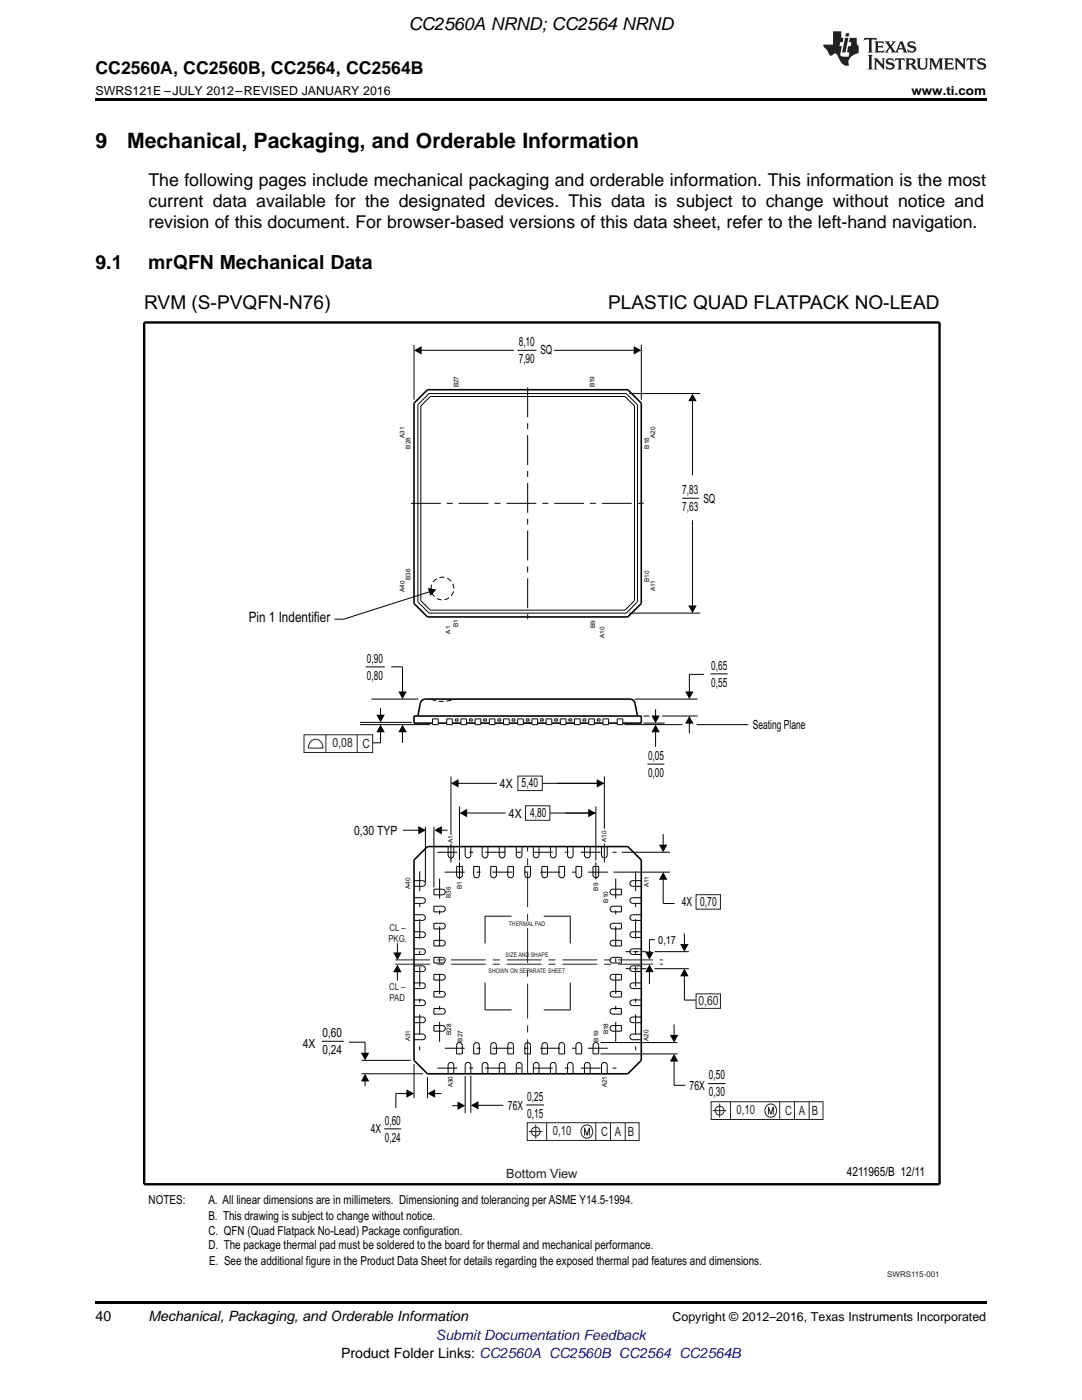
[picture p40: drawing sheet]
<svg xmlns="http://www.w3.org/2000/svg" width="216mm" height="279mm" viewBox="0 0 216 279" stroke-linecap="round" stroke-linejoin="round" font-family="sans-serif">
<defs><g id="words">
<g font-size="4.2">
<text x="19" y="29.6">9</text>
<text x="25.4" y="29.6">Mechanical, Packaging, and Orderable Information</text>
</g>
<g font-size="3.9">
<text x="19" y="53.6">9.1</text>
<text x="29.6" y="53.6">mrQFN Mechanical Data</text>
</g>
<g font-size="3.8" fill="#010202">
<text x="28.8" y="61.7">RVM (S-PVQFN-N76)</text>
<text x="121.4" y="61.7">PLASTIC QUAD FLATPACK NO-LEAD</text>
</g>
<g font-size="3.5">
<text x="81.6" y="6">CC2560A NRND; CC2564 NRND</text>
<text x="19" y="14.8">CC2560A, CC2560B, CC2564, CC2564B</text>
<text x="29.6" y="37">The following pages include mechanical packaging and orderable information. This information is the most</text>
<text x="29.6" y="41.3">current data available for the designated devices. This data is subject to change without notice and</text>
<text x="29.6" y="45.5">revision of this document. For browser-based versions of this data sheet, refer to the left-hand navigation.</text>
</g>
<text font-size="2.9" fill="#010202" x="49.6" y="124.1">Pin 1 Indentifier</text>
<g font-size="2.8">
<text x="19" y="263.6">40</text>
<text x="29.6" y="263.6">Mechanical, Packaging, and Orderable Information</text>
<text x="68.1" y="270.9">Product Folder Links: CC2560A CC2560B CC2564 CC2564B</text>
</g>
<text font-size="2.8" fill="#00f" x="87" y="267.4">Submit Documentation Feedback</text>
<g font-size="2.5">
<text x="19" y="19">SWRS121E –JULY 2012–REVISED JANUARY 2016</text>
<text x="181.9" y="19">www.ti.com</text>
<text x="134.2" y="263.6">Copyright © 2012–2016, Texas Instruments Incorporated</text>
</g>
<g font-size="2.5" fill="#010202">
<text x="103.5" y="69">8,10</text>
<text x="107.8" y="70.7">SQ</text>
<text x="103.5" y="72.5">7,90</text>
<text x="136.1" y="102">7,63</text>
<text x="136.1" y="98.6">7,83</text>
<text x="140.4" y="100.4">SQ</text>
<text x="73.2" y="132.3">0,90</text>
<text x="73.2" y="135.8">0,80</text>
<text x="141.9" y="137.2">0,55</text>
<text x="141.9" y="133.7">0,65</text>
<text x="150.2" y="145.5">Seating Plane</text>
<text x="129.3" y="151.7">0,05</text>
<text x="129.3" y="155.1">0,00</text>
<text x="99.8" y="157.2">4X</text>
<text x="104.1" y="157.1">5,40</text>
<text x="70.7" y="166.6">0,30 TYP</text>
<text x="101.5" y="163.2">4X</text>
<text x="105.8" y="163">4,80</text>
<text x="136.1" y="180.9">4X</text>
<text x="139.7" y="180.7">0,70</text>
<text x="60.4" y="209.1">4X</text>
<text x="64.4" y="206.9">0,60</text>
<text x="64.4" y="210.3">0,24</text>
<text x="141.5" y="215.3">0,50</text>
<text x="101.4" y="221.5">76X</text>
<text x="105.2" y="219.7">0,25</text>
<text x="137.6" y="217.5">76X</text>
<text x="141.5" y="218.7">0,30</text>
<text x="74" y="226.1">4X</text>
<text x="76.8" y="224.5">0,60</text>
<text x="76.8" y="227.9">0,24</text>
<text x="105.2" y="223.1">0,15</text>
<text x="169" y="234.7">4211965/B 12/11</text>
<text x="29.7" y="240.4">NOTES:</text>
<text x="41.6" y="243.4">B. This drawing is subject to change without notice.</text>
<text x="41.6" y="240.4">A. All linear dimensions are in millimeters. Dimensioning and tolerancing per ASME Y14.5-1994.</text>
<text x="41.6" y="246.5">C. QFN (Quad Flatpack No-Lead) Package configuration.</text>
<text x="41.6" y="249.3">D. The package thermal pad must be soldered to the board for thermal and mechanical performance.</text>
<text x="41.7" y="252.4">E. See the additional figure in the Product Data Sheet for details regarding the exposed thermal pad features and dimensions.</text>
</g>
<g font-size="2.5" fill="#231f20">
<text x="66.3" y="149.1">0,08</text>
<text x="72.3" y="149.3">C</text>
<text x="139.3" y="200.5">0,60</text>
<text x="110.3" y="226.6">0,10</text>
<text x="120" y="226.7">C A B</text>
<text x="147" y="222.4">0,10</text>
<text x="156.7" y="222.6">C A B</text>
<text x="101" y="235">Bottom View</text>
</g>
<text font-size="2.2" fill="#010202" x="131.4" y="188.3">0,17</text>
<g font-size="1.9" fill="#231f20">
<text x="77.7" y="185.7">CL –</text>
<text x="77.5" y="187.9">PKG.</text>
<text x="77.7" y="197.6">CL –</text>
<text x="77.7" y="199.8">PAD</text>
</g>
<text font-size="1.6" fill="#231f20" x="177" y="254.8">SWRS115-001</text>
<g font-size="1.3" fill="#010202">
<text x="91.5" y="77.3" transform="rotate(-90 91.5 77.3)">B27</text>
<text x="118.6" y="77.3" transform="rotate(-90 118.6 77.3)">B19</text>
<text x="80.7" y="87.4" transform="rotate(-90 80.7 87.4)">A31</text>
<text x="81.9" y="89.5" transform="rotate(-90 81.9 89.5)">B28</text>
<text x="129.5" y="89.5" transform="rotate(-90 129.5 89.5)">B18</text>
<text x="130.7" y="87.5" transform="rotate(-90 130.7 87.5)">A20</text>
<text x="80.7" y="118.1" transform="rotate(-90 80.7 118.1)">A40</text>
<text x="81.9" y="115.7" transform="rotate(-90 81.9 115.7)">B36</text>
<text x="129.5" y="116.2" transform="rotate(-90 129.5 116.2)">B10</text>
<text x="130.7" y="118" transform="rotate(-90 130.7 118)">A11</text>
<text x="91.4" y="125.1" transform="rotate(-90 91.4 125.1)">B1</text>
<text x="118.8" y="125.3" transform="rotate(-90 118.8 125.3)">B9</text>
<text x="89.9" y="126.4" transform="rotate(-90 89.9 126.4)">A1</text>
<text x="120.7" y="127.3" transform="rotate(-90 120.7 127.3)">A10</text>
<text x="121" y="168" transform="rotate(-90 121 168)">A10</text>
<text x="90.4" y="168.3" transform="rotate(-90 90.4 168.3)">A1</text>
<text x="81.8" y="177.5" transform="rotate(-90 81.8 177.5)">A40</text>
<text x="90" y="179.2" transform="rotate(-90 90 179.2)">B36</text>
<text x="92.2" y="177.5" transform="rotate(-90 92.2 177.5)">B1</text>
<text x="119.3" y="177.7" transform="rotate(-90 119.3 177.7)">B9</text>
<text x="129.4" y="177" transform="rotate(-90 129.4 177)">A11</text>
<text x="121.3" y="180.1" transform="rotate(-90 121.3 180.1)">B10</text>
<text x="81.8" y="207.8" transform="rotate(-90 81.8 207.8)">A31</text>
<text x="90" y="206.5" transform="rotate(-90 90 206.5)">B28</text>
<text x="92.3" y="207.9" transform="rotate(-90 92.3 207.9)">B27</text>
<text x="119.4" y="207.9" transform="rotate(-90 119.4 207.9)">B19</text>
<text x="121.3" y="206.4" transform="rotate(-90 121.3 206.4)">B18</text>
<text x="129.4" y="207.8" transform="rotate(-90 129.4 207.8)">A20</text>
<text x="90.4" y="217" transform="rotate(-90 90.4 217)">A30</text>
<text x="121.1" y="217" transform="rotate(-90 121.1 217)">A21</text>
</g>
<g font-size="1.3" fill="#231f20">
<text x="101.5" y="184.9">THERMAL PAD</text>
<text x="100.9" y="191.1">SIZE AND SHAPE</text>
<text x="97.5" y="194.1">SHOWN ON SEPARATE SHEET</text>
</g>
</g></defs>
<path d="M19 259.7h177.8v.5h-177.8z" fill="#000"/>
<path d="M28.8 64.4h158.7v171.9h-158.7z" fill="none" stroke="#010202" stroke-width=".48"/>
<path d="M105.3 77.3v46.3M82 100.5h46.6" fill="none" stroke="#010202" stroke-width=".2" stroke-dasharray="6 1.2 1.2 1.2" stroke-linecap="butt"/>
<path d="M138.2 103.8v17.2" fill="none" stroke="#010202" stroke-width=".2"/>
<path d="M137.3 120.8h1.7l-.8 1.6z" fill="#010202"/>
<path d="M138.2 79.9v15" fill="none" stroke="#010202" stroke-width=".2"/>
<path d="M138.2 78.5l.8 1.6h-1.7z" fill="#010202"/>
<path d="M84 69.9h18.5" fill="none" stroke="#010202" stroke-width=".2"/>
<path d="M82.6 69.9l1.5-.8v1.6z" fill="#010202"/>
<path d="M82.6 68.8v11M103.2 69.9h3.9M125.5 78.5h14.2M128 68.8v11M125.5 122.4h14.2M124.6 144.6h11.6M128.4 144.3h4.2M130.8 141.6v1.3" fill="none" stroke="#010202" stroke-width=".2"/>
<path d="M130 142.8h1.7l-.9 1.5z" fill="#010202"/>
<path d="M130.8 146v3" fill="none" stroke="#010202" stroke-width=".2"/>
<path d="M130.8 144.6l.9 1.5h-1.7z" fill="#010202"/>
<path d="M137.6 134.6v3.5" fill="none" stroke="#010202" stroke-width=".2"/>
<path d="M136.7 138h1.7l-.8 1.5z" fill="#010202"/>
<path d="M74.1 139.5h9.4M71.8 144.6h14M75.9 146v2.2" fill="none" stroke="#010202" stroke-width=".2"/>
<path d="M75.9 144.6l.9 1.5h-1.7z" fill="#010202"/>
<path d="M75.9 141.3v1.5" fill="none" stroke="#010202" stroke-width=".2"/>
<path d="M75.1 142.6h1.7l-.9 1.6z" fill="#010202"/>
<path d="M85.7 118.1l-17.1 5.5h-1.9M129.2 152.5h3.4" fill="none" stroke="#010202" stroke-width=".2"/>
<path d="M85.4 117.3l1.7 .4-1.2 1.2z" fill="#010202"/>
<path d="M124.8 193.3h5.1M124.8 189.9h5.1" fill="none" stroke="#010202" stroke-width=".2" stroke-dasharray="1 .2 .2 .2" stroke-linecap="butt"/>
<path d="M90 155v11.6M91.4 156.3h7.7M111.2 156.3h9.4" fill="none" stroke="#010202" stroke-width=".2"/>
<path d="M90 156.3l1.5-.8v1.7z" fill="#010202"/>
<path d="M136.6 186.3v2.2" fill="none" stroke="#010202" stroke-width=".2"/>
<path d="M135.7 188.4h1.7l-.8 1.5z" fill="#010202"/>
<path d="M130.6 189.9h6.9M136.6 194.7v4.9" fill="none" stroke="#010202" stroke-width=".2"/>
<path d="M136.6 193.3l.8 1.5h-1.7z" fill="#010202"/>
<path d="M110.6 69.9h16M136.6 199.6h2.2" fill="none" stroke="#010202" stroke-width=".2"/>
<path d="M126.4 69.1l1.6 .8-1.6 .8z" fill="#010202"/>
<path d="M80.3 146v2.2" fill="none" stroke="#010202" stroke-width=".2"/>
<path d="M80.3 144.6l.9 1.5h-1.7z" fill="#010202"/>
<path d="M72.9 133.1h3.9M80.3 133.1v5" fill="none" stroke="#010202" stroke-width=".2"/>
<path d="M79.5 138h1.7l-.9 1.5z" fill="#010202"/>
<path d="M78.1 133.1h2.2M74.3 148.2h1.6M95.3 220.6h5.1" fill="none" stroke="#010202" stroke-width=".2"/>
<path d="M94 220.6l1.5-.8v1.6z" fill="#010202"/>
<path d="M90.2 220.7h1.2" fill="none" stroke="#010202" stroke-width=".2"/>
<path d="M91.3 219.8l1.5 .9-1.5 .8z" fill="#010202"/>
<g fill="none" stroke="#010202" stroke-width=".2">
<path d="M83.4 80.8l2.2-2.3h39.4l2.2 2.3v39.3l-2.2 2.3h-39.4l-2.2-2.3zM84 81l1.9-1.9h38.8l1.9 1.9v38.9l-1.9 1.9h-38.8l-1.9-1.9zM86.3 143.5h1.1v1.1h-1.1zM89.1 143.5h1.2v1.1h-1.2zM90.8 143.5h.6v.4h-.6zM92 143.5h1.1v1.1h-1.1zM93.7 143.5h.5v.4h-.5zM94.8 143.5h1.1v1.1h-1.1zM96.5 143.5h.6v.4h-.6zM97.6 143.5h1.2v1.1h-1.2zM99.3 143.5h.6v.4h-.6zM100.5 143.5h1.1v1.1h-1.1z"/>
<path d="M102.2 143.5h.5v.4h-.5zM103.3 143.5h1.1v1.1h-1.1zM104.4 144.3h1.7M105 143.5h.6v.4h-.6zM106.1 143.5h1.2v1.1h-1.2zM107.8 143.5h.6v.4h-.6zM109 143.5h1.1v1.1h-1.1zM110.7 143.5h.5v.4h-.5zM111.8 143.5h1.1v1.1h-1.1zM113.5 143.5h.6v.4h-.6zM114.6 143.5h1.2v1.1h-1.2zM116.3 143.5h.6v.4h-.6z"/>
<path d="M117.5 143.5h1.1v1.1h-1.1zM119.2 143.5h.5v.4h-.5zM120.3 143.5h1.1v1.1h-1.1zM123.1 143.5h1.2v1.1h-1.2zM80.4 165.7h3.2M82.6 179.2h1.7a.57 .57 0 0 1 .6 .5 .57 .57 0 0 1-.6 .6h-1.7M82.6 175.8h1.7a.57 .57 0 0 1 .6 .5 .57 .57 0 0 1-.6 .6h-1.7M86.6 177.5h1.7a.57 .57 0 0 1 .5 .5 .57 .57 0 0 1-.5 .6h-1.7zM89.4 169v1.7a.57 .57 0 0 0 .6 .5 .57 .57 0 0 0 .6-.5v-1.7M90 168.4v3.7M91.1 172.9h1.2v1.7a.57 .57 0 0 1-.6 .6 .57 .57 0 0 1-.6-.6zM91.7 172.1v3.4"/>
<path d="M92.8 169v1.7a.57 .57 0 0 0 .6 .5 .57 .57 0 0 0 .6-.5v-1.7M94.5 172.9h1.2v1.7a.57 .57 0 0 1-.6 .6 .57 .57 0 0 1-.6-.6zM96.2 169v1.7a.57 .57 0 0 0 .6 .5 .57 .57 0 0 0 .6-.5v-1.7M97.9 172.9h1.2v1.7a.57 .57 0 0 1-.6 .6 .57 .57 0 0 1-.6-.6zM99.6 169v1.7a.57 .57 0 0 0 .6 .5 .57 .57 0 0 0 .6-.5v-1.7M101.3 172.9h1.2v1.7a.57 .57 0 0 1-.6 .6 .57 .57 0 0 1-.6-.6zM103 169v1.7a.57 .57 0 0 0 .6 .5 .57 .57 0 0 0 .6-.5v-1.7M104.7 172.9h1.2v1.7a.57 .57 0 0 1-.6 .6 .57 .57 0 0 1-.6-.6zM106.4 169v1.7a.57 .57 0 0 0 .6 .5 .57 .57 0 0 0 .6-.5v-1.7M108.1 172.9h1.2v1.7a.57 .57 0 0 1-.6 .6 .57 .57 0 0 1-.6-.6zM109.8 169v1.7a.57 .57 0 0 0 .6 .5 .57 .57 0 0 0 .6-.5v-1.7M111.5 172.9h1.2v1.7a.57 .57 0 0 1-.6 .6 .57 .57 0 0 1-.6-.6z"/>
<path d="M113.2 169v1.7a.57 .57 0 0 0 .6 .5 .57 .57 0 0 0 .6-.5v-1.7M114.9 172.9h1.2v1.7a.57 .57 0 0 1-.6 .6 .57 .57 0 0 1-.6-.6zM116.6 169v1.7a.57 .57 0 0 0 .6 .5 .57 .57 0 0 0 .6-.5v-1.7M118.3 172.9h1.2v1.7a.57 .57 0 0 1-.6 .6 .57 .57 0 0 1-.6-.6zM118.9 172.1v3.4M120 169v1.7a.57 .57 0 0 0 .6 .5 .57 .57 0 0 0 .6-.5v-1.7M120.6 168.4v3.7M121.9 177.6l.4-.1h1.7v1.1h-1.9l-.4-.5zM128 179.2h-1.7a.57 .57 0 0 0-.6 .5 .57 .57 0 0 0 .6 .6h1.7M128 175.8h-1.7a.57 .57 0 0 0-.6 .5 .57 .57 0 0 0 .6 .6h1.7M82.6 192.8h1.7a.57 .57 0 0 1 .6 .5 .57 .57 0 0 1-.6 .6h-1.7M82.6 196.2h1.7a.57 .57 0 0 1 .6 .5 .57 .57 0 0 1-.6 .6h-1.7"/>
<path d="M82.6 199.6h1.7a.57 .57 0 0 1 .6 .5 .57 .57 0 0 1-.6 .6h-1.7M82.6 189.4h1.7a.57 .57 0 0 1 .6 .5 .57 .57 0 0 1-.6 .6h-1.7M82.6 186h1.7a.57 .57 0 0 1 .6 .5 .57 .57 0 0 1-.6 .6h-1.7M82.6 182.6h1.7a.57 .57 0 0 1 .6 .5 .57 .57 0 0 1-.6 .6h-1.7M86.6 191.1h1.7a.57 .57 0 0 1 .5 .5 .57 .57 0 0 1-.5 .6h-1.7zM86.6 194.5h1.7a.57 .57 0 0 1 .5 .5 .57 .57 0 0 1-.5 .6h-1.7zM86.6 197.9h1.7a.57 .57 0 0 1 .5 .5 .57 .57 0 0 1-.5 .6h-1.7zM86.6 187.7h1.7a.57 .57 0 0 1 .5 .5 .57 .57 0 0 1-.5 .6h-1.7zM86.6 184.3h1.7a.57 .57 0 0 1 .5 .5 .57 .57 0 0 1-.5 .6h-1.7zM86.6 180.9h1.7a.57 .57 0 0 1 .5 .5 .57 .57 0 0 1-.5 .6h-1.7zM96.8 196.1v5.5h5.3M96.8 182.8h5.3"/>
<path d="M113.8 196.1v5.5M121.9 191.2l.4-.1h1.7v1.1h-1.9l-.4-.5zM121.9 187.8l.4-.1h1.7v1.1h-1.9l-.4-.5zM121.9 184.4l.4-.1h1.7v1.1h-1.9l-.4-.5zM121.9 181l.4-.1h1.7v1.1h-1.9l-.4-.5zM121.9 194.6l.4-.1h1.7v1.1h-1.9l-.4-.5zM121.9 198l.4-.1h1.7v1.1h-1.9l-.4-.5zM128 189.4h-1.7a.57 .57 0 0 0-.6 .5 .57 .57 0 0 0 .6 .6h1.7M128 186h-1.7a.57 .57 0 0 0-.6 .5 .57 .57 0 0 0 .6 .6h1.7M128 182.6h-1.7a.57 .57 0 0 0-.6 .5 .57 .57 0 0 0 .6 .6h1.7M128 192.8h-1.7a.57 .57 0 0 0-.6 .5 .57 .57 0 0 0 .6 .6h1.7M128 196.2h-1.7a.57 .57 0 0 0-.6 .5 .57 .57 0 0 0 .6 .6h1.7"/>
<path d="M128 199.6h-1.7a.57 .57 0 0 0-.6 .5 .57 .57 0 0 0 .6 .6h1.7M72.1 211.6h9.8M72.1 214.3h12.3M82.6 203h1.7a.57 .57 0 0 1 .6 .5 .57 .57 0 0 1-.6 .6h-1.7M82.6 206.4h1.7a.57 .57 0 0 1 .6 .5 .57 .57 0 0 1-.6 .6h-1.7M82.6 212.3v6.9M85.3 215v4.2M86.6 201.3h1.7a.57 .57 0 0 1 .5 .5 .57 .57 0 0 1-.5 .6h-1.7zM86.6 204.7h1.7a.57 .57 0 0 1 .5 .5 .57 .57 0 0 1-.5 .6h-1.7zM89.4 214.3v-1.7a.57 .57 0 0 1 .6-.6 .57 .57 0 0 1 .6 .6v1.7M91.2 208.3l.6-.2 .4 .3 .1 1.9h-1.2v-1.7zM92.8 214.3v-1.7a.57 .57 0 0 1 .6-.6 .57 .57 0 0 1 .6 .6v1.7"/>
<path d="M92.8 214.8v7.3M94 214.7v7.4M94.6 208.3l.6-.2 .4 .3 .1 1.9h-1.2v-1.7zM96.2 214.3v-1.7a.57 .57 0 0 1 .6-.6 .57 .57 0 0 1 .6 .6v1.7M98.1 208.3l.5-.2 .4 .3 .1 1.9h-1.2v-1.7zM99.6 214.3v-1.7a.57 .57 0 0 1 .6-.6 .57 .57 0 0 1 .6 .6v1.7M101.5 208.3l.5-.2 .4 .3 .1 1.9h-1.2v-1.7zM103 214.3v-1.7a.57 .57 0 0 1 .6-.6 .57 .57 0 0 1 .6 .6v1.7M104.9 208.3l.5-.2 .4 .3 .1 1.9h-1.2v-1.7zM106.4 214.3v-1.7a.57 .57 0 0 1 .6-.6 .57 .57 0 0 1 .6 .6v1.7M108.3 208.3l.5-.2 .4 .3 .1 1.9h-1.2v-1.7zM109.8 214.3v-1.7a.57 .57 0 0 1 .6-.6 .57 .57 0 0 1 .6 .6v1.7"/>
<path d="M111.7 208.3l.5-.2 .4 .3 .1 1.9h-1.2v-1.7zM113.2 214.3v-1.7a.57 .57 0 0 1 .6-.6 .57 .57 0 0 1 .6 .6v1.7M115.1 208.3l.5-.2 .4 .3 .1 1.9h-1.2v-1.7zM116.6 214.3v-1.7a.57 .57 0 0 1 .6-.6 .57 .57 0 0 1 .6 .6v1.7M118.5 208.3l.5-.2 .4 .3 .1 1.9h-1.2v-1.7zM119.8 210.3h15.4M119.8 208.1h15.4M120 214.3v-1.7a.57 .57 0 0 1 .6-.6 .57 .57 0 0 1 .6 .6v1.7M121.9 201.4l.4-.1h1.7v1.1h-1.9l-.4-.5zM121.9 204.8l.4-.1h1.7v1.1h-1.9l-.4-.5zM128 203h-1.7a.57 .57 0 0 0-.6 .5 .57 .57 0 0 0 .6 .6h1.7M128 206.4h-1.7a.57 .57 0 0 0-.6 .5 .57 .57 0 0 0 .6 .6h1.7"/>
<path d="M105 220.5h3.6"/>
</g>
<g fill="none" stroke="#010202" stroke-width=".32">
<path d="M82.6 80.5l2.7-2.7h40l2.7 2.7v39.9l-2.7 2.7h-40l-2.7-2.7zM83.4 142.9l.5-2.6a1.02 1.02 0 0 1 1-.8h40.8a1.02 1.02 0 0 1 1 .8l.5 2.6M86.3 144.3h-3.7v-1.4h45.4v1.4h-3.7M87.4 144.3h1.7M90.3 144.3h1.7M93.1 144.3h1.7M95.9 144.3h1.7M98.8 144.3h1.7M101.6 144.3h1.7M104.4 144.3h1.7M107.3 144.3h1.7M110.1 144.3h1.7"/>
<path d="M112.9 144.3h1.7M115.8 144.3h1.7M118.6 144.3h1.7M121.4 144.3h1.7M85.3 169h40l2.7 2.6v40l-2.7 2.7h-40l-2.7-2.7v-40z"/>
</g>
<g fill="none" stroke="#010202" stroke-width=".2" stroke-dasharray="1 .6" stroke-linecap="butt">
<path d="M86 139.5a5.5 5.5 0 0 0 4.6 0"/>
<circle cx="88.3" cy="117.5" r="2.27"/>
</g>
<path d="M83.5 164.8l1.5 .9-1.5 .8z" fill="#010202"/>
<path d="M84.9 165v11M86.6 165v12.1M88 165.7h1.3" fill="none" stroke="#010202" stroke-width=".2"/>
<path d="M86.7 165.7l1.5-.9v1.7z" fill="#010202"/>
<path d="M108.2 156.3h11M130.6 193.3h6.9" fill="none" stroke="#010202" stroke-width=".2"/>
<path d="M119.1 155.5l1.5 .8-1.5 .9z" fill="#010202"/>
<path d="M91.7 161v10.7M93.1 162.3h7.8" fill="none" stroke="#010202" stroke-width=".2"/>
<path d="M91.7 162.3l1.5-.9v1.7z" fill="#010202"/>
<path d="M109.7 162.3h9.2M118.9 161v10.7" fill="none" stroke="#010202" stroke-width=".2"/>
<path d="M117.4 161.4l1.5 .9-1.5 .8z" fill="#010202"/>
<path d="M120.6 155v10.4M134.5 211.7v4.9" fill="none" stroke="#010202" stroke-width=".2"/>
<path d="M134.5 210.3l.8 1.6h-1.6z" fill="#010202"/>
<path d="M134.5 216.6h2.3M134.5 204.4v2.3" fill="none" stroke="#010202" stroke-width=".2"/>
<path d="M133.7 206.5h1.6l-.8 1.6z" fill="#010202"/>
<path d="M64.2 207.8h4.4M72.8 208v2.2M141.3 216.3h3.5" fill="none" stroke="#010202" stroke-width=".2"/>
<path d="M72 210.1h1.7l-.9 1.5z" fill="#010202"/>
<path d="M72.8 215.7v1.1" fill="none" stroke="#010202" stroke-width=".2"/>
<path d="M72.8 214.3l.9 1.5h-1.7z" fill="#010202"/>
<path d="M69.6 208h3.2M81.2 218.2h-2.2v2.9" fill="none" stroke="#010202" stroke-width=".2"/>
<path d="M81.1 217.4l1.5 .8-1.5 .9z" fill="#010202"/>
<path d="M86.7 218.2h1.3" fill="none" stroke="#010202" stroke-width=".2"/>
<path d="M85.3 218.2l1.5-.8v1.7z" fill="#010202"/>
<path d="M122.4 174.1h11.3M124.1 170.1h9.6M132.3 175.4v4.9M96.8 182.8v5.5M108.5 182.8h5.3v5.5M108.5 201.6h5.3M76.7 225.3h3.3" fill="none" stroke="#010202" stroke-width=".2"/>
<path d="M132.3 174.1l.9 1.5h-1.7z" fill="#010202"/>
<path d="M132.3 166.5v2.2M132.3 180.3h2.3" fill="none" stroke="#010202" stroke-width=".2"/>
<path d="M131.5 168.6h1.7l-.9 1.5z" fill="#010202"/>
<path d="M83.7 173.9v35.9M87.7 175.4v32.8M87.3 213.2h35.9M88.7 209.2h32.9" fill="none" stroke="#010202" stroke-width=".2" stroke-dasharray="4 2.4 .8 2.4" stroke-linecap="butt"/>
<path d="M126.6 139.5h12.6M71.8 144.2h10.4M128.4 142.9h1.2M132.1 142.9h7.1M137.6 144.3v2" fill="none" stroke="#010202" stroke-width=".2"/>
<path d="M137.6 142.9l.8 1.5h-1.7z" fill="#010202"/>
<path d="M136.1 99.4h3.4M137.6 134.6h2.9M141.8 134.5h3.4M139 144.6h10.3M129.6 187.5v2.6" fill="none" stroke="#010202" stroke-width=".2"/>
<path d="M87.3 170.1h35.9M88.7 174.1h32.9M122.9 175.4v32.8M126.8 173.9v35.9" fill="none" stroke="#010202" stroke-width=".2" stroke-dasharray="4 2.4 .8 2.4" stroke-linecap="butt"/>
<g fill="none" stroke="#231f20" stroke-width=".2">
<path d="M60.7 146.6h13.7v3.6h-13.7zM61.9 148.1a1.35 1.35 0 0 1 1.4-.5 1.35 1.35 0 0 1 1 1l.2 .7h-3zM65 146.7v3.5M71.3 146.7v3.5M103.3 154.9h4.9v2.9h-4.9zM104.9 160.8h4.8v2.9h-4.8zM138.9 178.6h4.9v2.8h-4.9zM138.9 198.4h4.9v2.8h-4.9zM141.9 219.9h22.3v3.5h-22.3zM145.8 219.9v3.5M155.6 219.9v3.5M158.5 219.9v3.5"/>
<path d="M161.5 219.9v3.5M105.2 224.1h22.3v3.5h-22.3zM105.6 225.8h2.6M106.9 224.5v2.7M109.1 224.1v3.5M116.3 224.8a1.27 1.27 0 0 1 1.8 .2 1.27 1.27 0 0 1-.2 1.8 1.27 1.27 0 0 1-1.8-.2 1.27 1.27 0 0 1 .2-1.8zM116.6 226.5v-1.4l.5 1.4 .5-1.4v1.4M118.9 224.1v3.5M121.8 224.1v3.5M124.8 224.1v3.5M142.3 221.6h2.6M143.6 220.3v2.7"/>
<path d="M153 220.7a1.27 1.27 0 0 1 1.8 .2 1.27 1.27 0 0 1-.2 1.7 1.27 1.27 0 0 1-1.8-.2 1.27 1.27 0 0 1 .2-1.7zM153.3 222.4v-1.5l.5 1.5 .5-1.5v1.5"/>
<circle cx="106.9" cy="225.8" r=".88"/>
<circle cx="143.6" cy="221.6" r=".88"/>
</g>
<path d="M78.9 191.6h53.4M78.9 192.4h53.4M105.3 214.4v-45.6" fill="none" stroke="#231f20" stroke-width=".2" stroke-dasharray="6.9 1.4 1.4 1.4" stroke-linecap="butt"/>
<path d="M128.8 190h1.6l-.8 1.5z" fill="#010202"/>
<path d="M129.6 187.5h1.1M129.6 193.9v2.5" fill="none" stroke="#010202" stroke-width=".2"/>
<path d="M129.6 192.5l.8 1.5h-1.6z" fill="#010202"/>
<path d="M79.3 193.9v1.8" fill="none" stroke="#010202" stroke-width=".2"/>
<path d="M79.3 192.5l.8 1.5h-1.6z" fill="#010202"/>
<path d="M79.3 188.3v1.9" fill="none" stroke="#010202" stroke-width=".2"/>
<path d="M78.5 190.1h1.6l-.8 1.5z" fill="#010202"/>
<path d="M19 19.5h177.8v.5h-177.8z" fill="#000"/>
<g fill="#231f20">
<path d="M172.5 7.6l-.1 .5 .4-.2h.6v.1v2.1l-.2 .4h.9l-.2-.4v-2.1l.1-.1h.5l.5 .2-.2-.5zM174.5 8.3l.2 .3v1.5l-.2 .4h1.8l.2-.6a1.04 1.04 0 0 1-1.3 .2v-.7h.6l.3 .2v-.6l-.3 .2h-.6v-.6l.8-.1 .4 .3-.2-.5zM176.5 8.3l.9 1.1-.9 1.1h.8l-.2-.2 .4-.7 .5 .7-.2 .2h1.5l-.2-.2 .2-.4h.9l.1 .4-.2 .2h1l-.3-.3-.7-1.9h-.5l-.9 2-.8-1 .9-1h-.8l.1 .3-.4 .5-.3-.6 .1-.2zM179.7 8.6l.4 1h-.7zM181.3 8.4a.63 .63 0 0 0-.2 .7 .63 .63 0 0 0 .6 .4l.6 .2 .1 .2a.75 .75 0 0 1-.7 .4 .75 .75 0 0 1-.6-.5l.1 .7 .1-.1a1.11 1.11 0 0 0 1.5-.6 1.13 1.13 0 0 0-1.2-.8l-.1-.4a1.04 1.04 0 0 1 1.2 .2l-.2-.5-.2 .1-.4-.2zM173.2 10.9l.2 .4v2.2l-.2 .4h1l-.3-.4v-2.2l.3-.4zM174.3 11.6l.3 .4v1.5l-.3 .4h.8l-.2-.4v-1.3l1.5 1.7v-1.9l.2-.4h-.7l.2 .4v.9l-1.1-1.3zM177 11.8a.62 .62 0 0 0-.2 .7 .62 .62 0 0 0 .6 .4l.6 .1 .1 .3a.76 .76 0 0 1-.7 .3 .76 .76 0 0 1-.7-.4l.2 .7 .1-.1a1.11 1.11 0 0 0 1.5-.6 1.13 1.13 0 0 0-1.2-.8l-.1-.4a1.04 1.04 0 0 1 1.2 .2l-.2-.6-.2 .1-.5-.1zM178.7 11.6l-.2 .6a.61 .61 0 0 1 .8-.3v1.6l-.2 .4h.9l-.2-.4v-1.6a.63 .63 0 0 1 .7 .3l-.1-.6zM180.6 11.6l.3 .4v1.5l-.3 .4h1l-.2-.2-.1-.8 .6 .2a.76 .76 0 0 0 1.2 .7l-1-1a.58 .58 0 0 0 .6-.5 .58 .58 0 0 0-.5-.6zM181.4 11.9h.1a.45 .45 0 0 1 .5 .1 .45 .45 0 0 1 .1 .5l-.8 .2zM182.9 11.6l.2 .2a2.17 2.17 0 0 0 .3 1.9 .99 .99 0 0 0 1.6-.6v-1.1l.2-.4h-.7l.2 .2a1.92 1.92 0 0 1-.2 1.8 .6 .6 0 0 1-.9-.5v-1.1l.2-.4zM185.4 11.6l.2 .4v1.5l-.2 .4h.7l-.2-.4v-1.4l.8 1.8 .8-1.8v1.4l-.2 .4h.9l-.2-.4v-1.5l.2-.4h-.8l-.6 1.5-.6-1.5zM188.4 11.6l.2 .4v1.5l-.2 .4h1.8l.1-.6a1.04 1.04 0 0 1-1.2 .1v-.6h.5l.4 .2v-.6l-.4 .2h-.5v-.7h.8l.3 .3-.1-.6zM190.5 11.6l.2 .4v1.5l-.2 .4h.7l-.2-.4v-1.3l1.5 1.7v-1.9l.2-.4h-.7l.2 .4v.9l-1.1-1.3zM192.9 11.6l-.1 .6a.61 .61 0 0 1 .7-.3l.1 1.6-.3 .4h1l-.3-.4 .1-1.6a.63 .63 0 0 1 .7 .3l-.1-.6zM195.2 11.8a.62 .62 0 0 0-.2 .7 .62 .62 0 0 0 .6 .4l.6 .1 .1 .3a.76 .76 0 0 1-.7 .3 .76 .76 0 0 1-.6-.4l.1 .7 .1-.1a1.11 1.11 0 0 0 1.6-.6 1.13 1.13 0 0 0-1.3-.8l-.1-.4a1.04 1.04 0 0 1 1.2 .2l-.1-.6-.2 .1-.5-.1z"/>
<path d="M166.2 6.3v2.6h-1.9v.4l.8 .9a.91 .91 0 0 0 1 .8 .56 .56 0 0 1 .5-.3 .56 .56 0 0 1 .5 .3l.4 .8a1.53 1.53 0 0 0 1.9 1.2 1.54 1.54 0 0 1 1-2.1l.9-.3v-1.4a1.52 1.52 0 0 1-.4-1.6h-1.3l-.2 .8h.5l-.2 .8h-.5l-.1 1v.2l.4 .1-.2 .8a1.93 1.93 0 0 1-1.6-.3l.3-1.8h-.5l.2-.8h.4l.2-.8h-.4v-1.3zM168.6 7.6l-.6 2.9h.7l.6-2.9zM168.8 6.6l-.1 .7h.6l.2-.7z"/>
</g>
<use href="#words"/>
</svg>
